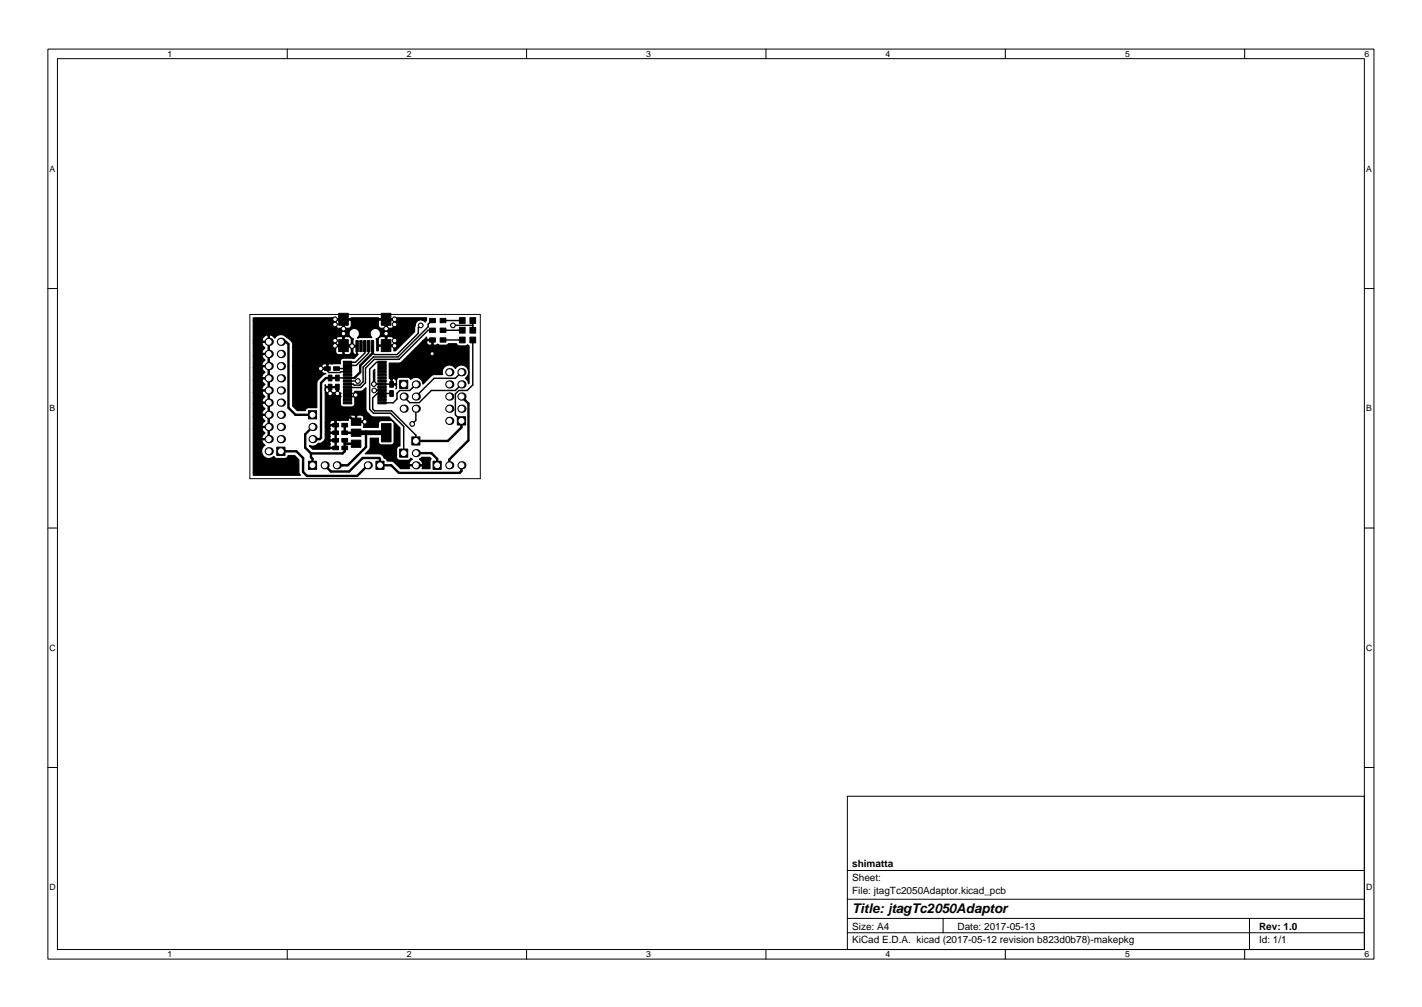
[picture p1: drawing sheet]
<svg xmlns="http://www.w3.org/2000/svg" width="297mm" height="210mm" viewBox="0 0 297 210" stroke-linecap="round" stroke-linejoin="round" font-family="sans-serif">
<defs><g id="words">
<text font-size="2.8" x="178" y="190.6">Title: jtagTc2050Adaptor</text>
<g font-size="2.1">
<text x="178" y="184">Sheet:</text>
<text x="178" y="181">shimatta</text>
<text x="178" y="186.7">File: jtagTc2050Adaptor.kicad_pcb</text>
<text x="178" y="196.9">KiCad E.D.A. kicad (2017-05-12 revision b823d0b78)-makepkg</text>
<text x="178" y="194.1">Size: A4</text>
<text x="200" y="194.1">Date: 2017-05-13</text>
<text x="263" y="194.1">Rev: 1.0</text>
<text x="263" y="196.9">Id: 1/1</text>
</g>
<g font-size="1.8">
<text x="35" y="11.9">1</text>
<text x="85" y="11.9">2</text>
<text x="135" y="11.9">3</text>
<text x="185" y="11.9">4</text>
<text x="235" y="11.9">5</text>
<text x="285" y="11.9">6</text>
<text x="10.3" y="35.9">A</text>
<text x="285.3" y="35.9">A</text>
<text x="10.3" y="85.9">B</text>
<text x="285.3" y="85.9">B</text>
<text x="10.3" y="135.9">C</text>
<text x="285.3" y="135.9">C</text>
<text x="10.3" y="185.9">D</text>
<text x="285.3" y="185.9">D</text>
<text x="35" y="199.9">1</text>
<text x="85" y="199.9">2</text>
<text x="135" y="199.9">3</text>
<text x="185" y="199.9">4</text>
<text x="235" y="199.9">5</text>
<text x="285" y="199.9">6</text>
</g>
</g></defs>
<g fill="none" stroke="#000" stroke-width=".21">
<path d="M10 10.2h277v190.1h-277zM12 12.2h273v186.1h-273zM60 10.2v2M110 10.2v2M160 10.2v2M210 10.2v2M260 10.2v2M10 60.2h2M52.2 65.7h48.1v34.2h-48.1zM285 60.2h2M10 110.2h2M285 110.2h2"/>
<path d="M10 160.2h2M177 166.3h108v32h-108zM285 160.2h2M60 198.3v2M110 198.3v2M160 198.3v2M177 194.8h108M177 191.8h108M177 187.8h108M177 181.8h108M197 191.8v3M210 198.3v2"/>
<path d="M260 198.3v2M261 191.8v6.5"/>
</g>
<g fill="#000" stroke="#000" stroke-width=".21">
<path d="M68.6 78.3h.7v1.2h-.7zM67.8 76.6h1.2v.7h-1.2zM70.1 78.3h.8v1.2h-.8zM70.7 65.4h2v2.5h-2zM70.7 70.9h2v2.5h-2zM69.7 76.6h1.2v.7h-1.2zM71.7 80h1.8v.4h-1.8zM71.7 79.3h1.8v.5h-1.8zM71.7 78.7h1.8v.4h-1.8zM71.7 78h1.8v.5h-1.8zM71.7 77.4h1.8v.4h-1.8zM71.7 76.7h1.8v.5h-1.8z"/>
<path d="M71.7 76.1h1.8v.4h-1.8zM71.7 75.4h1.8v.5h-1.8zM74.4 71.1h.4v2.3h-.4zM75.1 71.1h.6v2.3h-.6zM76 71.1h.4v2.3h-.4zM76.7 71.1h.6v2.3h-.6zM77.6 71.1h.4v2.3h-.4zM79.7 65.4h2v2.5h-2zM79.7 70.9h2v2.5h-2zM78.9 75.4h1.8v.5h-1.8zM78.9 76.1h1.8v.4h-1.8zM78.9 76.7h1.8v.5h-1.8z"/>
<path d="M78.9 77.4h1.8v.4h-1.8zM78.9 78h1.8v.5h-1.8zM78.9 78.7h1.8v.4h-1.8zM78.9 79.3h1.8v.5h-1.8zM78.9 80h1.8v.4h-1.8zM89.7 66.5h1.2v.9h-1.2zM89.7 68.5h1.2v.9h-1.2zM89.7 70.5h1.2v.9h-1.2zM91.9 66.5h1.2v.9h-1.2zM91.9 68.5h1.2v.9h-1.2zM91.9 70.5h1.2v.9h-1.2zM96 66.3h1.2v1.2h-1.2z"/>
<path d="M96 68.4h1.2v1.2h-1.2zM96 70.4h1.2v1.2h-1.2zM98.2 66.3h1.2v1.2h-1.2zM98.2 68.4h1.2v1.2h-1.2zM98.2 70.4h1.2v1.2h-1.2zM57.8 93.4h1.7v1.7h-1.7zM64.4 85.8h1.7v1.7h-1.7zM64.4 96.3h1.7v1.7h-1.7zM68.6 80.2h.7v1.2h-.7zM70.1 80.2h.8v1.2h-.8zM69.5 91.6h1.2v.7h-1.2zM69.5 90h1.2v.7h-1.2z"/>
<path d="M69.5 88.4h1.2v.7h-1.2zM69.5 93.2h1.2v.7h-1.2zM71.4 91.6h1.2v.7h-1.2zM71.4 90h1.2v.7h-1.2zM71.4 88.4h1.2v.7h-1.2zM71.4 93.2h1.2v.7h-1.2zM73.4 87.3h2v1.5h-2zM73.4 91.9h2v1.5h-2zM73.4 89.6h2v1.5h-2zM71.7 83.9h1.8v.4h-1.8zM71.7 83.2h1.8v.5h-1.8zM71.7 82.6h1.8v.4h-1.8z"/>
<path d="M71.7 81.9h1.8v.5h-1.8zM71.7 81.3h1.8v.4h-1.8zM71.7 80.6h1.8v.5h-1.8zM78.5 96.3h1.7v1.7h-1.7zM79.7 88.5h2v3.8h-2zM78.9 80.6h1.8v.5h-1.8zM78.9 81.3h1.8v.4h-1.8zM78.9 81.9h1.8v.5h-1.8zM78.9 82.6h1.8v.4h-1.8zM78.9 83.2h1.8v.5h-1.8zM78.9 83.9h1.8v.4h-1.8zM81.4 81.6h.8v1.2h-.8z"/>
<path d="M81.4 79.7h.8v1.2h-.8zM83.5 93.8h1.7v1.7h-1.7zM83.5 79.4h1.7v1.7h-1.7zM86 91.2h1.7v1.7h-1.7zM90.5 96.3h1.7v1.7h-1.7zM95.5 87h1.8v1.7h-1.8z"/>
<circle cx="67" cy="77" r=".5"/>
<circle cx="70" cy="67.7" r=".5"/>
<circle cx="70" cy="66.7" r=".5"/>
<circle cx="70" cy="72.2" r=".5"/>
<circle cx="70" cy="71.1" r=".5"/>
<circle cx="71.8" cy="69.7" r=".5"/>
<circle cx="71.8" cy="68.6" r=".5"/>
<circle cx="73.5" cy="72.3" r=".5"/>
<circle cx="74.7" cy="79.6" r=".5"/>
<circle cx="80.7" cy="68.6" r=".5"/>
<circle cx="80.7" cy="69.7" r=".5"/>
<circle cx="82.4" cy="71.1" r=".5"/>
<circle cx="82.4" cy="72.2" r=".5"/>
<circle cx="82.4" cy="66.7" r=".5"/>
<circle cx="82.4" cy="67.7" r=".5"/>
<circle cx="87.9" cy="67.9" r=".5"/>
<circle cx="90.3" cy="73.9" r=".4"/>
<circle cx="94.6" cy="67.9" r=".5"/>
<circle cx="69" cy="82.2" r=".5"/>
<circle cx="70.5" cy="82.2" r=".5"/>
<circle cx="74.3" cy="82.5" r=".5"/>
<circle cx="76.2" cy="88.1" r=".5"/>
<circle cx="78.1" cy="80.2" r=".5"/>
<circle cx="78.2" cy="81.5" r=".5"/>
<circle cx="86.1" cy="88.5" r=".5"/>
</g>
<g fill="#000">
<circle cx="56.1" cy="76.4" r=".86"/>
<circle cx="56.1" cy="73.9" r=".86"/>
<circle cx="56.1" cy="71.4" r=".86"/>
<circle cx="56.1" cy="79" r=".86"/>
<circle cx="58.7" cy="73.9" r=".86"/>
<circle cx="58.7" cy="79" r=".86"/>
<circle cx="58.7" cy="71.4" r=".86"/>
<circle cx="58.7" cy="76.4" r=".86"/>
<circle cx="93.9" cy="77.7" r=".86"/>
<circle cx="96.4" cy="77.7" r=".86"/>
<circle cx="56.1" cy="94.2" r=".86"/>
<circle cx="56.1" cy="91.7" r=".86"/>
<circle cx="56.1" cy="84.1" r=".86"/>
<circle cx="56.1" cy="89.1" r=".86"/>
<circle cx="56.1" cy="86.6" r=".86"/>
<circle cx="56.1" cy="81.5" r=".86"/>
<circle cx="58.7" cy="91.7" r=".86"/>
<circle cx="58.7" cy="81.5" r=".86"/>
<circle cx="58.7" cy="89.1" r=".86"/>
<circle cx="58.7" cy="84.1" r=".86"/>
<circle cx="58.7" cy="86.6" r=".86"/>
<circle cx="65.3" cy="89.1" r=".85"/>
<circle cx="65.3" cy="91.7" r=".85"/>
<circle cx="67.8" cy="97.1" r=".85"/>
<circle cx="70.4" cy="97.1" r=".85"/>
<circle cx="76.8" cy="97.1" r=".85"/>
<circle cx="84.3" cy="85.3" r=".85"/>
<circle cx="84.3" cy="82.8" r=".85"/>
<circle cx="86.9" cy="94.6" r=".85"/>
<circle cx="86.9" cy="85.3" r=".85"/>
<circle cx="86.9" cy="80.3" r=".85"/>
<circle cx="86.9" cy="97.1" r=".85"/>
<circle cx="86.9" cy="82.8" r=".85"/>
<circle cx="93.9" cy="85.3" r=".86"/>
<circle cx="93.9" cy="97.1" r=".85"/>
<circle cx="93.9" cy="80.3" r=".86"/>
<circle cx="93.9" cy="82.8" r=".86"/>
<circle cx="93.9" cy="87.9" r=".86"/>
<circle cx="96.4" cy="85.3" r=".86"/>
<circle cx="96.4" cy="82.8" r=".86"/>
<circle cx="96.4" cy="80.3" r=".86"/>
<circle cx="96.4" cy="97.1" r=".85"/>
</g>
<g fill="none" stroke="#000" stroke-width=".3">
<path d="M67 77h1.4v.5l.3 .3h2.4l.2-.2h1.3M70.3 77h2.3M70.3 77h.1M70.5 78.9h3.5M70.5 78.9h.1M72.6 79.6h2.1M76.2 72.3v1.4l-1.9 2h-1.7M77 72.3v1.4l-2.6 2.6h-1.8M79.8 75.7h-1.2l-1.4 1.4v8.4l.8 .8h3.6l2.7 2.7v5.6M87.9 67.9l-.5 .5v1.2l-4.5 4.4h-4.7l-.4-.2M90.3 71v2.9M90.3 66.9l-.9 .8v.5l-6.3 6.3h-5.1l-2.2 2.2v3l-.6 .7-2.6-.2"/>
<path d="M90.3 69h-.9l-6.1 6h-5.1l-1.9 1.9v3l-.9 1h-2.8M92.5 66.9h4.1M92.5 69h4.1M92.5 71h4.1M94.6 67.9h4.2M96.4 77.7l-1.3 1.3h-4.4l-3.8 3.8M98.8 66.9v2.1M98.8 71v9.4l-1.2 1.1h-1.8l-.7 .7v4.4l1.3 1.3M72.6 82.2h1.4l.3 .3-.3 .3h-1.4zM78.1 80.2h.1M78.1 80.2l3.7 .1M78.2 81.5h1.6"/>
<path d="M78.2 81.5h.1M81.8 82.2h-3l-.9 .9v2.3l.3 .4h3.6l5.1 5.1v1.2M81.8 82.2h.1M86.9 80.3l-1.3 1.2h-2.1l-.6 .6v1.2l-.8 .8h-2.3M86.9 85.3v2.5l-.8 .7M96.4 80.3l-1.3 1.2h-5l-2.5 2.6h-2l-1.3-1.3"/>
</g>
<g fill="none" stroke="#000" stroke-width=".5">
<path d="M58.7 71.4h1.1l.5 .5v13.2l1.4 1.5h3.6M70 66.7h12.4M70 66.7h.1M70.5 78.9h-2.4l-1 1.1v11.4l-.3 .3h-1.5M71.7 72.2h-1.7M71.7 66.7v5.5M71.7 72.2l2.9 .1M77.8 72.3v1.5l-2.6 2.5v1.4l-1.2 1.2h-.1M80.7 66.7v5.5h1.7M82.4 72.2h.1M82.4 66.7h.1M58.7 94.2h3.2l1.4 1.4v2.9l.8 .9h10.5l2.2-2.3"/>
<path d="M65 94.7v.8l.3 .3v1.3M65.3 89.1l-1.5 1.6v2.8l1.2 1.2M67.8 97.1l1.3 1.3h3.8l2.9-2.8h3.4l.2 .2v1.3h2.3l1.6 1.6h12.7l.4-.3v-1.3M69 80.8v1.4M70.5 80.8v1.4M72 88.8v1.6h2.4M72 91.9h.1M72 91.9v2.3l-.4 .5h-6.6M74.4 92.7h-2.4M76.2 88.1h-2.1l-.8-.9h-2.8l-.4 .4v1.2M76.2 88.1h.1M76.5 90.4v2.9l-3.9 3.8h-2.2"/>
<path d="M86.9 94.6h3.2l1.2 1.2v1.3M96.4 87.9v1.3l-2.8 2.9h-6.7M96.4 82.8l1.5 1.5v7.6l-4 4v1.2"/>
</g>
<path d="M74.4 90.4h6.3" fill="none" stroke="#000" stroke-width="1"/>
<path d="M52.9 66.4h17.2l.2 .1h2.9l.2-.1h5.6l.2 .1h2.9l.2-.1h6.8v.5l-.3 .3-.3-.2a1.23 1.23 0 0 0-1.3 0 1.23 1.23 0 0 0-.5 1.1l-.1 1.2-4 4h-.3v-.9l-.2-.1h-2.9l-.2 .1v.9h-.3l-.1-2.5h.4v1.1l.2 .1h1.3v-1.6h.3v1.6h1.3l.2-.1v-1.1l-.3-.4-1.1-.1-.4 .1-.1-.1h-.9l-.5 .5-.4-.1a1.1 1.1 0 0 0 .8-1.5 1.1 1.1 0 0 0-1.6-.4 1.1 1.1 0 0 0-.1 1.7h-2.8l-.2 .1 .2-.3a1.11 1.11 0 0 0-.4-1.6 1.11 1.11 0 0 0-1.5 .6 1.11 1.11 0 0 0 .8 1.4l-.1 1.3 .2 .1h.6v1.3l.3 .6-.9 .9-2.4-.1a.89 .89 0 0 0-.4 1.2l-2.4-.1-.2 .2v1h-1.2a.51 .51 0 0 0-.1 .5 .51 .51 0 0 0 .5 .4h.4l-.4 .1a2.91 2.91 0 0 0-1.5 1.9v5.1h-1.8l-.4 .2-.2 .4h-1.7l-1-.9v-8.3h6.1l.1 .3h1v-.7l-.2-.2h-.4l-.5 .6h-6.1v-4.1h9l.1 1.4 .4 .2h.9l.1-.1v-1.6h.3v1.6l.1 .1h.9l.4-.2 .1-1.3h.3l.1 1.3 .5 .2 .2-.1v-1.5h-.6l-.2 .1h-.3l-.2-.2h-2.9l-.2 .1h-9a1.51 1.51 0 0 0-.7-1.6h9.7v1.1l.2 .1h1.3v-1.6h.3v1.6h1.3l.2-.1v-1.1l-.5-.5h-.9l-.1 .1-.4-.1h-.9l-.5 .5h-9.7l-.5-.3a1.44 1.44 0 0 0-2.5 .1l-.5-.5-.4-.2-.2 .1v21.8h-1.5l-.1 .2 .2 .6 .4 .4-.2 .1a1.52 1.52 0 0 0 0 2.2 1.52 1.52 0 0 0 2.1 0l.2 .2 .4 .2h1.7l.5-.2 .2-.4h1.3l.9 .9v2.5l.3 .7h-9.8v-9.7h1.8l.2 .5 .4 .4-.4 .4-.2 .5 .1 .3h1.2v-2.3h-1.2l-.1 .2h-1.8v-2.5h1.8l.2 .5 .4 .4-.4 .4-.2 .5 .1 .2h1.2v-2.3h-1.2l-.1 .3h-1.8v-2.6h1.8l.2 .6 .4 .3-.4 .4-.2 .5 .1 .3h1.2v-2.3h-1.2l-.1 .2h-1.8v-2.5h1.8l.2 .5 .4 .4-.4 .4-.2 .5 .1 .2h1.2v-2.2h-1.2l-.1 .2h-1.8v-2.6h1.8l.2 .6 .4 .4-.4 .3-.2 .6 .1 .2h1.2v-2.3h-1.2l-.1 .2h-1.8v-2.5h1.8l.2 .5 .4 .4-.4 .4-.2 .5 .1 .3h1.2v-2.3h-1.2l-.1 .2h-1.8v-2.5h1.8l.2 .5 .4 .4-.4 .4-.2 .5 .1 .2h1.2v-2.3h-1.2l-.1 .3h-1.8v-2.6h1.8l.2 .6 .4 .3-.4 .4-.2 .5 .1 .3h1.2v-2.3h-1.2l-.1 .2h-1.8v-.7h1.8l.1 .2h1.2v-1.2l-.2-.1-.9 .6-.2 .5h-1.8v-4.1h17.2v1.1l.5 .5h.9l.1-.1v-1.6h.3v1.6l.1 .1h.9l.4-.2 .1-1.4h5.6l.1 1.4 .4 .2h.9l.1-.1v-1.6h.3v1.6l.1 .1h.9l.5-.5v-1.1l-.2-.1h-2.9l-.2 .1h-5.6l-.2-.1h-2.9l-.2 .1h-17.2zM74.5 79.6l.6-.4v.2l-.3 .2zM78.3 77.1v2.7l.1 .4-.1 .2h-.3v-3zM81.3 75.8h2.3l4.6-4.5h.9a.66 .66 0 0 0 .5 .8h.5l.1-.2v-.8l-2 .2 .9-.9v.3l.2 .2h1.2v1l.1 .2 .9-.2a2.31 2.31 0 0 0 1.9 .1l.3-.2h1.7l.1 .2a2.31 2.31 0 0 0 1.9 .2l.3-.2 .3 .2-.1 7.9-.1-.4-.6-.7a1.49 1.49 0 0 0 .3-2.4 1.49 1.49 0 0 0-2.4 .3 1.48 1.48 0 0 0-1.9-.6 1.48 1.48 0 0 0-.8 1.9l-2 .1-2 1.9a1.52 1.52 0 0 0-1-1.3 1.52 1.52 0 0 0-1.6 .3l-.2-.2-.4-.2h-1.7a.65 .65 0 0 0-.7 .6v1.7l-.1 .1 .1-.7-.2-.1h-1l.1-1.2h.2v.9h.7l.2-.1v-.5a.54 .54 0 0 0-.9-.3l-.6-.2zM67.9 80.3l.2 .4h2.5v1.2l.2 .2 .3-.1 .1 .2-.1 .2a.5 .5 0 0 1 0 .8v.7a.81 .81 0 0 0 .6 1.1h1.8a.91 .91 0 0 0 .6-1.3v-.5a.5 .5 0 0 1 0-.8l-.1-.2 .1-.5 1.6-.1 .7-.6v4.5a2.24 2.24 0 0 0 1.6 1.6h3.3l2.2 2.2v3.8a.65 .65 0 0 0-.7 .7v1.7a.65 .65 0 0 0 .7 .6h1.7l.4-.2 .2-.2 .3 .2-.5 .5-.2 .4 .1 .2h2.7l.1-.2-.2-.4-.5-.5 .5-.4h1.7l.3 .3-.3 .5v1.6h-1.6l.1-.4-.1-.2h-2.7l-.1 .2 .2 .4h-1.9l-1.6-1.6h-1.2a.63 .63 0 0 0-.7-.6 1.18 1.18 0 0 0-1-1h-2.9l1-1v-2.2h1.7v.8a.65 .65 0 0 0 .7 .6h2a.65 .65 0 0 0 .6-.6v-3.8a.65 .65 0 0 0-.6-.7h-2a.65 .65 0 0 0-.7 .7v.7h-3.1l.1-.9-.1-.1h-1.7l.1-1.4h.2v1.1h1.4l.1-.1v-.6l-.3-.4-1-.1-.4 .1-.2-.1h-.8l-.5 .2v.9h-2.4l-.2 .1v5.8l-4.9 .1-.6-.7a1.52 1.52 0 0 0 1.8-.5l.6-.1 .4-.3h1.4l.1 .5a.43 .43 0 0 0 0 .7h1v-1.3l-2.5 .1 .2-.1a1.44 1.44 0 0 0 .2-1.5h1l.1 .5a.43 .43 0 0 0 0 .7h1v-1.3l-2.1 .1v-1.5h1l.1 .5a.43 .43 0 0 0 0 .6h1v-1.3l-2.1 .2v-.8h1l.1 .3h1v-.7l-.2-.1h-.4l-.5 .5h-1v-7.2l.1 .5a.54 .54 0 0 0 .8 .3v-.9h.3v.9l.1 .2 .5-.2 .5 .2 .2-.2v-.9h-2.3l-.2 .1zM96.2 85.2h.3v.3h-.2z" fill="#000" stroke="#000" stroke-width=".25"/>
<g fill="#fff" stroke="#fff" stroke-width=".21">
<circle cx="87.9" cy="67.9" r=".25"/>
<circle cx="94.6" cy="67.9" r=".25"/>
<circle cx="90.3" cy="73.9" r=".2"/>
<circle cx="82.4" cy="71.1" r=".25"/>
<circle cx="82.4" cy="72.2" r=".25"/>
<circle cx="82.4" cy="67.7" r=".25"/>
<circle cx="82.4" cy="66.7" r=".25"/>
<circle cx="70" cy="67.7" r=".25"/>
<circle cx="70" cy="66.7" r=".25"/>
<circle cx="70" cy="71.1" r=".25"/>
<circle cx="70" cy="72.2" r=".25"/>
<circle cx="76.2" cy="88.1" r=".25"/>
<circle cx="78.1" cy="80.2" r=".25"/>
<circle cx="67" cy="77" r=".25"/>
<circle cx="74.7" cy="79.6" r=".25"/>
<circle cx="74.3" cy="82.5" r=".25"/>
<circle cx="69" cy="82.2" r=".25"/>
<circle cx="70.5" cy="82.2" r=".25"/>
<circle cx="80.6" cy="68.6" r=".25"/>
<circle cx="71.7" cy="68.6" r=".25"/>
<circle cx="71.7" cy="69.7" r=".25"/>
<circle cx="80.6" cy="69.7" r=".25"/>
<circle cx="73.5" cy="72.3" r=".25"/>
<circle cx="86.1" cy="88.5" r=".25"/>
<circle cx="78.2" cy="81.5" r=".25"/>
<circle cx="93.9" cy="77.7" r=".51"/>
<circle cx="96.4" cy="77.7" r=".51"/>
<circle cx="93.9" cy="80.3" r=".51"/>
<circle cx="96.4" cy="80.3" r=".51"/>
<circle cx="93.9" cy="82.8" r=".51"/>
<circle cx="96.4" cy="82.8" r=".51"/>
<circle cx="93.9" cy="85.3" r=".51"/>
<circle cx="96.4" cy="85.3" r=".51"/>
<circle cx="93.9" cy="87.9" r=".51"/>
<circle cx="96.4" cy="87.9" r=".51"/>
<circle cx="76.8" cy="97.1" r=".5"/>
<circle cx="79.4" cy="97.1" r=".5"/>
<circle cx="84.3" cy="94.6" r=".5"/>
<circle cx="86.9" cy="97.1" r=".5"/>
<circle cx="86.9" cy="94.6" r=".5"/>
<circle cx="86.9" cy="92.1" r=".5"/>
<circle cx="96.4" cy="97.1" r=".5"/>
<circle cx="93.9" cy="97.1" r=".5"/>
<circle cx="91.3" cy="97.1" r=".5"/>
<circle cx="74" cy="69.7" r=".45"/>
<circle cx="78.4" cy="69.7" r=".45"/>
<circle cx="58.7" cy="94.2" r=".51"/>
<circle cx="56.1" cy="94.2" r=".51"/>
<circle cx="58.7" cy="91.7" r=".51"/>
<circle cx="56.1" cy="91.7" r=".51"/>
<circle cx="58.7" cy="89.1" r=".51"/>
<circle cx="56.1" cy="89.1" r=".51"/>
<circle cx="58.7" cy="86.6" r=".51"/>
<circle cx="56.1" cy="86.6" r=".51"/>
<circle cx="58.7" cy="84.1" r=".51"/>
<circle cx="56.1" cy="84.1" r=".51"/>
<circle cx="58.7" cy="81.5" r=".51"/>
<circle cx="56.1" cy="81.5" r=".51"/>
<circle cx="58.7" cy="79" r=".51"/>
<circle cx="56.1" cy="79" r=".51"/>
<circle cx="58.7" cy="76.4" r=".51"/>
<circle cx="56.1" cy="76.4" r=".51"/>
<circle cx="58.7" cy="73.9" r=".51"/>
<circle cx="56.1" cy="73.9" r=".51"/>
<circle cx="58.7" cy="71.4" r=".51"/>
<circle cx="56.1" cy="71.4" r=".51"/>
<circle cx="65.3" cy="86.6" r=".5"/>
<circle cx="65.3" cy="89.1" r=".5"/>
<circle cx="65.3" cy="91.7" r=".5"/>
<circle cx="65.3" cy="97.1" r=".5"/>
<circle cx="67.8" cy="97.1" r=".5"/>
<circle cx="70.4" cy="97.1" r=".5"/>
<circle cx="86.9" cy="85.3" r=".5"/>
<circle cx="84.3" cy="85.3" r=".5"/>
<circle cx="86.9" cy="82.8" r=".5"/>
<circle cx="84.3" cy="82.8" r=".5"/>
<circle cx="86.9" cy="80.3" r=".5"/>
<circle cx="84.3" cy="80.3" r=".5"/>
</g>
<use href="#words"/>
</svg>
